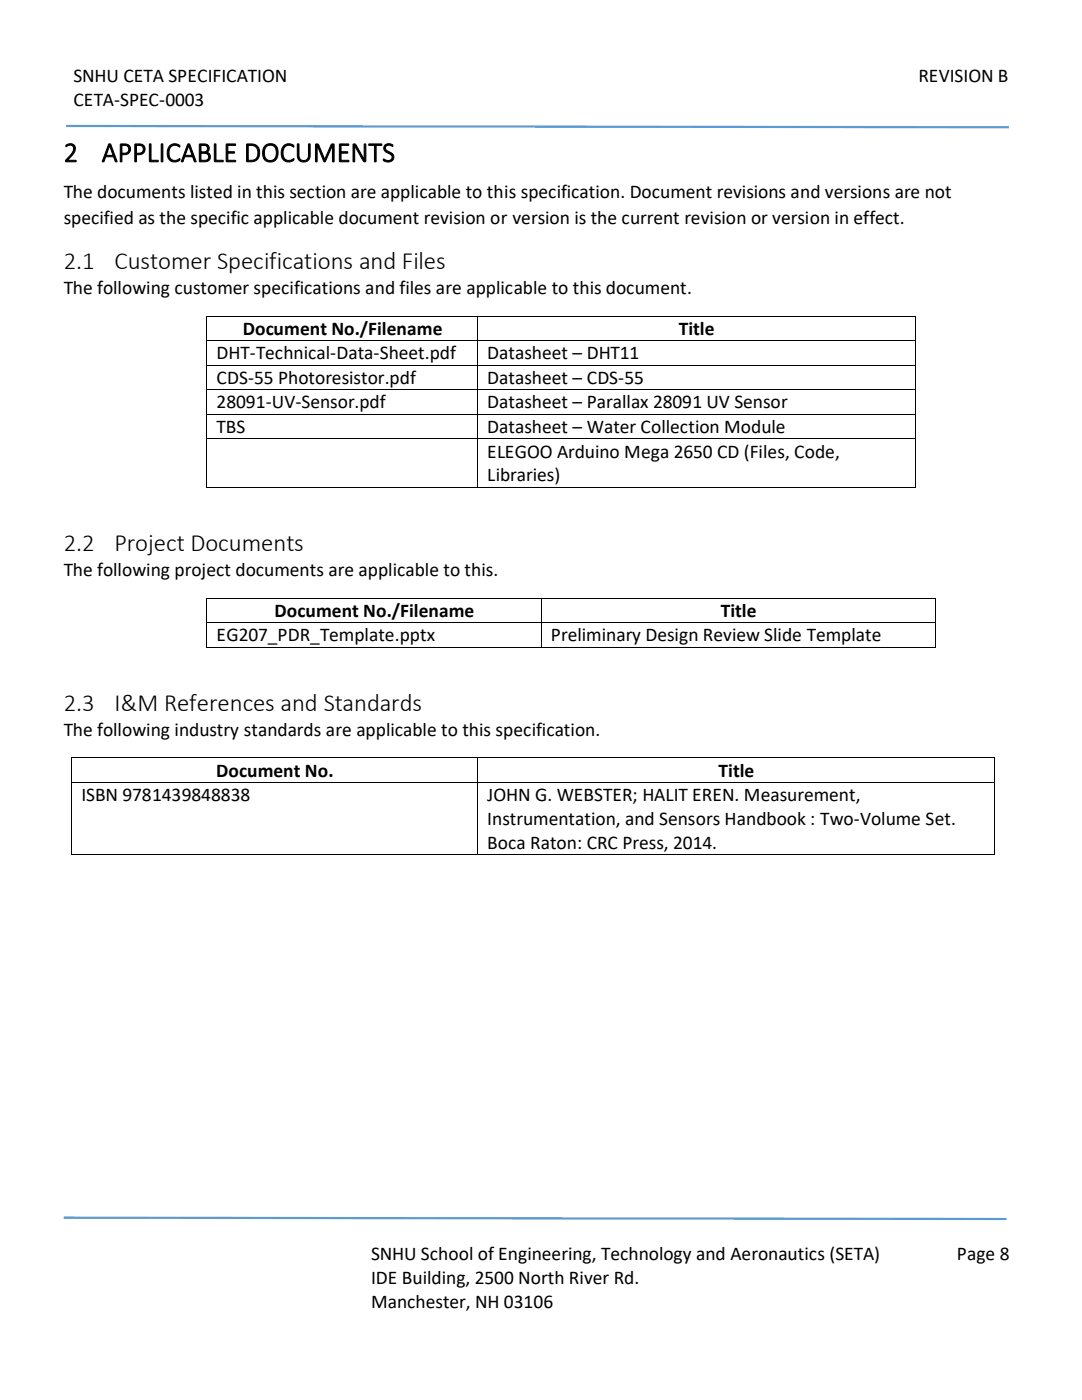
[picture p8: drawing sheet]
<svg xmlns="http://www.w3.org/2000/svg" width="216mm" height="279mm" viewBox="0 0 216 279" stroke-linecap="round" stroke-linejoin="round" font-family="sans-serif">
<defs><g id="words">
<g font-size="5.6">
<text x="12.7" y="32.3">2</text>
<text x="20.3" y="32.3">APPLICABLE DOCUMENTS</text>
</g>
<g font-size="4.9">
<text x="12.7" y="53.6">2.1</text>
<text x="22.9" y="53.6">Customer Specifications and Files</text>
<text x="12.7" y="109.9">2.2</text>
<text x="22.9" y="109.9">Project Documents</text>
<text x="12.7" y="141.9">2.3</text>
<text x="22.9" y="141.9">I&amp;M References and Standards</text>
</g>
<g font-size="3.9">
<text x="14.6" y="16.4">SNHU CETA SPECIFICATION</text>
<text x="183.3" y="16.4">REVISION B</text>
<text x="14.6" y="21.1">CETA-SPEC-0003</text>
<text x="12.7" y="39.6">The documents listed in this section are applicable to this specification. Document revisions and versions are not</text>
<text x="12.7" y="44.7">specified as the specific applicable document revision or version is the current revision or version in effect.</text>
<text x="12.7" y="58.8">The following customer specifications and files are applicable to this document.</text>
<text x="43.2" y="71.7">DHT-Technical-Data-Sheet.pdf</text>
<text x="48.4" y="66.8">Document No./Filename</text>
<text x="97.2" y="71.7">Datasheet – DHT11</text>
<text x="135.4" y="66.8">Title</text>
<text x="43.2" y="76.7">CDS-55 Photoresistor.pdf</text>
<text x="97.2" y="76.7">Datasheet – CDS-55</text>
<text x="43.2" y="81.5">28091-UV-Sensor.pdf</text>
<text x="97.2" y="81.5">Datasheet – Parallax 28091 UV Sensor</text>
<text x="43.2" y="86.5">TBS</text>
<text x="97.2" y="86.5">Datasheet – Water Collection Module</text>
<text x="97.2" y="91.4">ELEGOO Arduino Mega 2650 CD (Files, Code,</text>
<text x="97.2" y="96.1">Libraries)</text>
<text x="12.7" y="115">The following project documents are applicable to this.</text>
<text x="54.8" y="123.1">Document No./Filename</text>
<text x="143.8" y="123.1">Title</text>
<text x="43.2" y="128">EG207_PDR_Template.pptx</text>
<text x="109.9" y="128">Preliminary Design Review Slide Template</text>
<text x="12.7" y="147">The following industry standards are applicable to this specification.</text>
<text x="43.1" y="155">Document No.</text>
<text x="143.4" y="155">Title</text>
<text x="16.2" y="159.9">ISBN 9781439848838</text>
<text x="97.2" y="159.9">JOHN G. WEBSTER; HALIT EREN. Measurement,</text>
<text x="97.2" y="164.7">Instrumentation, and Sensors Handbook : Two-Volume Set.</text>
<text x="97.2" y="169.4">Boca Raton: CRC Press, 2014.</text>
<text x="74" y="251.5">SNHU School of Engineering, Technology and Aeronautics (SETA)</text>
<text x="190.9" y="251.5">Page 8</text>
<text x="74" y="256.3">IDE Building, 2500 North River Rd.</text>
<text x="74" y="261">Manchester, NH 03106</text>
</g>
</g></defs>
<path d="M13.2 25.1l188.1 .3M12.7 243l188.1 .3" fill="none" stroke="#5b9bd5" stroke-width=".44"/>
<g fill="#000">
<path d="M41.2 63h.2v.2h-.2z" fill-rule="evenodd"/>
<path d="M41.2 63h.2v.2h-.2z" fill-rule="evenodd"/>
<path d="M41.2 67.8h.2v.2h-.2z" fill-rule="evenodd"/>
<path d="M41.2 72.8h.2v.2h-.2z" fill-rule="evenodd"/>
<path d="M41.2 77.7h.2v.2h-.2z" fill-rule="evenodd"/>
<path d="M95.2 63h.2v.2h-.2z" fill-rule="evenodd"/>
<path d="M95.2 67.8h.2v.2h-.2z" fill-rule="evenodd"/>
<path d="M95.2 72.8h.2v.2h-.2z" fill-rule="evenodd"/>
<path d="M95.2 77.7h.2v.2h-.2z" fill-rule="evenodd"/>
<path d="M182.6 63h.1v.2h-.1z" fill-rule="evenodd"/>
<path d="M182.6 63h.1v.2h-.1z" fill-rule="evenodd"/>
<path d="M182.6 67.8h.1v.2h-.1z" fill-rule="evenodd"/>
<path d="M182.6 72.8h.1v.2h-.1z" fill-rule="evenodd"/>
<path d="M182.6 77.7h.1v.2h-.1z" fill-rule="evenodd"/>
<path d="M41.2 82.6h.2v.2h-.2z" fill-rule="evenodd"/>
<path d="M41.2 87.5h.2v.2h-.2z" fill-rule="evenodd"/>
<path d="M41.2 97.1h.2v.2h-.2z" fill-rule="evenodd"/>
<path d="M41.2 97.1h.2v.2h-.2z" fill-rule="evenodd"/>
<path d="M95.2 82.6h.2v.2h-.2z" fill-rule="evenodd"/>
<path d="M95.2 87.5h.2v.2h-.2z" fill-rule="evenodd"/>
<path d="M95.2 97.1h.2v.2h-.2z" fill-rule="evenodd"/>
<path d="M182.6 82.6h.1v.2h-.1z" fill-rule="evenodd"/>
<path d="M182.6 87.5h.1v.2h-.1z" fill-rule="evenodd"/>
<path d="M182.6 97.1h.1v.2h-.1z" fill-rule="evenodd"/>
<path d="M182.6 97.1h.1v.2h-.1z" fill-rule="evenodd"/>
<path d="M41.2 119.3h.2v.2h-.2z" fill-rule="evenodd"/>
<path d="M41.2 119.3h.2v.2h-.2z" fill-rule="evenodd"/>
<path d="M107.9 119.3h.2v.2h-.2z" fill-rule="evenodd"/>
<path d="M186.6 119.3h.2v.2h-.2z" fill-rule="evenodd"/>
<path d="M186.6 119.3h.2v.2h-.2z" fill-rule="evenodd"/>
<path d="M41.2 124.1h.2v.2h-.2z" fill-rule="evenodd"/>
<path d="M41.2 129.1h.2v.1h-.2z" fill-rule="evenodd"/>
<path d="M41.2 129.1h.2v.1h-.2z" fill-rule="evenodd"/>
<path d="M107.9 124.1h.2v.2h-.2z" fill-rule="evenodd"/>
<path d="M107.9 129.1h.2v.1h-.2z" fill-rule="evenodd"/>
<path d="M186.6 124.1h.2v.2h-.2z" fill-rule="evenodd"/>
<path d="M186.6 129.1h.2v.1h-.2z" fill-rule="evenodd"/>
<path d="M186.6 129.1h.2v.1h-.2z" fill-rule="evenodd"/>
<path d="M14.2 151.1h.2v.2h-.2z" fill-rule="evenodd"/>
<path d="M14.2 151.1h.2v.2h-.2z" fill-rule="evenodd"/>
<path d="M14.2 156.1h.2v.1h-.2z" fill-rule="evenodd"/>
<path d="M95.2 151.1h.2v.2h-.2z" fill-rule="evenodd"/>
<path d="M95.2 156.1h.2v.1h-.2z" fill-rule="evenodd"/>
<path d="M198.4 151.1h.2v.2h-.2z" fill-rule="evenodd"/>
<path d="M198.4 151.1h.2v.2h-.2z" fill-rule="evenodd"/>
<path d="M198.4 156.1h.2v.1h-.2z" fill-rule="evenodd"/>
<path d="M14.2 170.4h.2v.2h-.2z" fill-rule="evenodd"/>
<path d="M14.2 170.4h.2v.2h-.2z" fill-rule="evenodd"/>
<path d="M95.2 170.4h.2v.2h-.2z" fill-rule="evenodd"/>
<path d="M198.4 170.4h.2v.2h-.2z" fill-rule="evenodd"/>
<path d="M198.4 170.4h.2v.2h-.2z" fill-rule="evenodd"/>
</g>
<g fill="none" stroke="#000" stroke-width=".2">
<path d="M41.3 63.2v4.6M41.3 68v4.8M41.3 73v4.7M41.3 77.9v4.7M41.4 63.1h53.8M41.4 67.9h53.8M41.4 72.9h53.8M41.4 77.8h53.8M95.3 63.2v4.6M95.3 68v4.8M95.3 73v4.7M95.3 77.9v4.7"/>
<path d="M95.4 63.1h87.2M95.4 67.9h87.2M95.4 72.9h87.2M95.4 77.8h87.2M182.6 63.2v4.6M182.6 68v4.8M182.6 73v4.7M182.6 77.9v4.7M41.3 82.8v4.7M41.3 87.7v9.4M41.4 82.7h53.8M41.4 87.6h53.8"/>
<path d="M41.4 97.2h53.8M95.3 82.8v4.7M95.3 87.7v9.4M95.4 82.7h87.2M95.4 87.6h87.2M95.4 97.2h87.2M182.6 82.8v4.7M182.6 87.7v9.4M41.3 119.5v4.6M41.4 119.4h66.5M108 119.5v4.6M108.1 119.4h78.5"/>
<path d="M186.7 119.5v4.6M41.3 124.3v4.8M41.4 124.2h66.5M41.4 129.2h66.5M108 124.3v4.8M108.1 124.2h78.5M108.1 129.2h78.5M186.7 124.3v4.8M14.3 151.3v4.8M14.3 156.2v14.2M14.4 151.2h80.8M14.4 156.2h80.8"/>
<path d="M95.3 151.3v4.8M95.3 156.2v14.2M95.4 151.2h103M95.4 156.2h103M198.5 151.3v4.8M198.5 156.2v14.2M14.4 170.5h80.8M95.4 170.5h103"/>
</g>
<use href="#words"/>
</svg>
